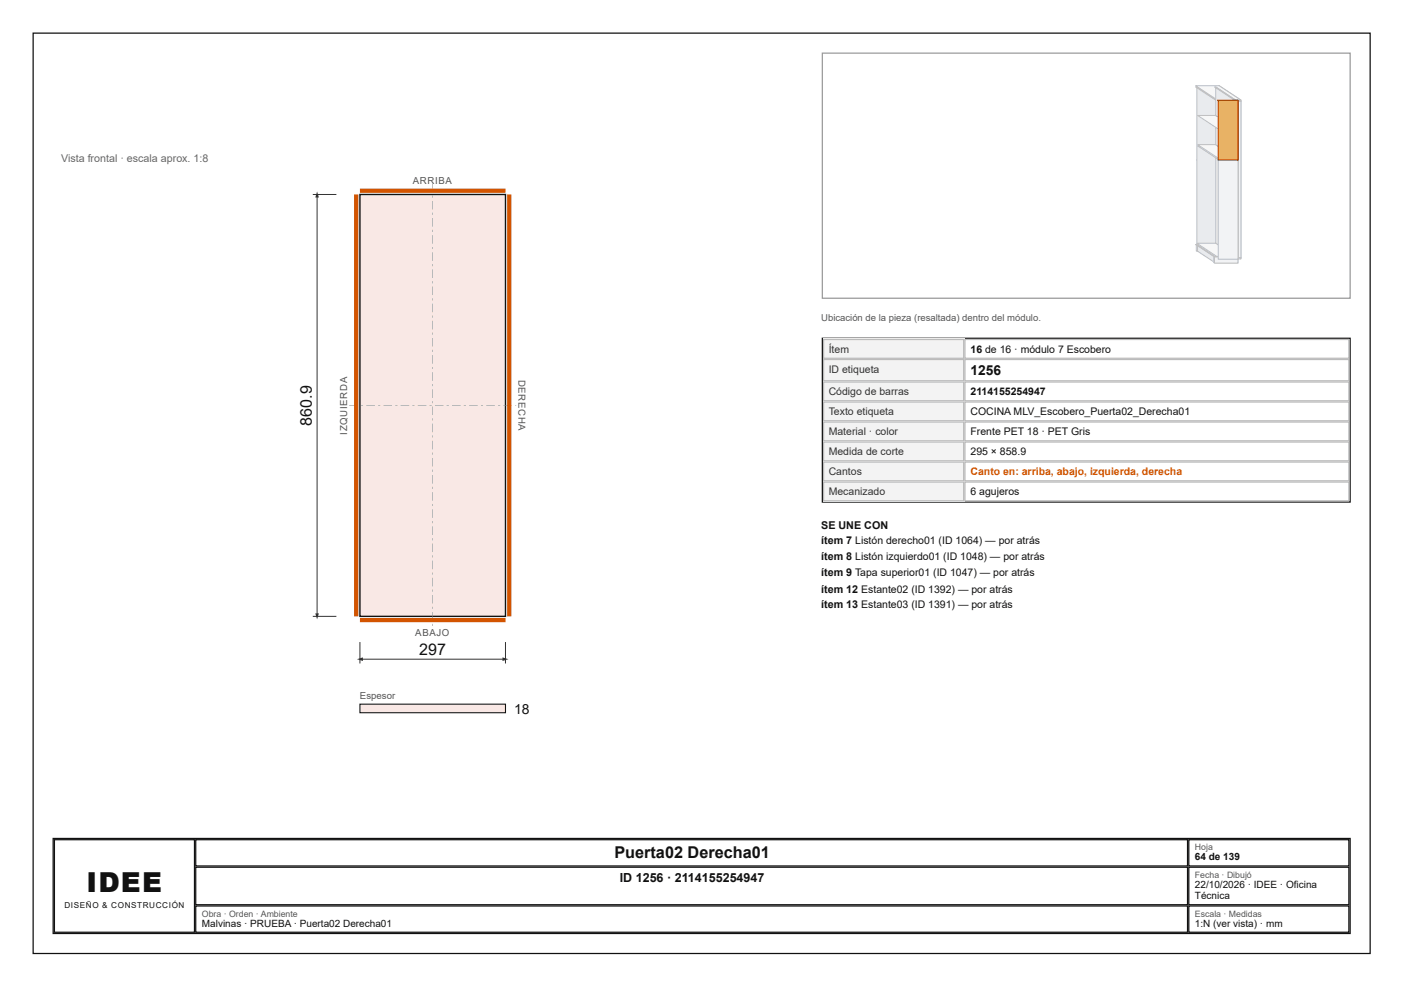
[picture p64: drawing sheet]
<svg xmlns="http://www.w3.org/2000/svg" width="297mm" height="210mm" viewBox="0 0 297 210" stroke-linecap="round" stroke-linejoin="round" font-family="sans-serif">
<defs><g id="words">
<text font-size="5.8" fill="#111" x="18.3" y="188.6">IDEE</text>
<g font-size="3.4" fill="#111">
<text x="65.9" y="90" transform="rotate(-90 65.9 90)">860.9</text>
<text x="88.7" y="138.6">297</text>
<text x="130" y="181.5">Puerta02 Derecha01</text>
</g>
<g font-size="2.9" fill="#111">
<text x="205.3" y="79.4">1256</text>
<text x="108.7" y="151">18</text>
</g>
<text font-size="2.6" fill="#111" x="131.1" y="186.5">ID 1256 · 2114155254947</text>
<text font-size="2.3" fill="#666" x="12.9" y="34.4">Vista frontal · escala aprox. 1:8</text>
<g font-size="2.3" fill="#111">
<text x="173.7" y="111.9">SE UNE CON</text>
<text x="173.7" y="115.1">ítem 7 Listón derecho01 (ID 1064) — por atrás</text>
<text x="173.7" y="118.5">ítem 8 Listón izquierdo01 (ID 1048) — por atrás</text>
<text x="173.7" y="122">ítem 9 Tapa superior01 (ID 1047) — por atrás</text>
<text x="173.7" y="125.4">ítem 12 Estante02 (ID 1392) — por atrás</text>
<text x="173.7" y="128.6">ítem 13 Estante03 (ID 1391) — por atrás</text>
</g>
<g font-size="2.2" fill="#333">
<text x="175.3" y="74.6">Ítem</text>
<text x="175.3" y="78.8">ID etiqueta</text>
<text x="175.3" y="83.6">Código de barras</text>
<text x="175.3" y="87.8">Texto etiqueta</text>
<text x="175.3" y="92.1">Material · color</text>
<text x="175.3" y="96.3">Medida de corte</text>
<text x="175.3" y="100.5">Cantos</text>
<text x="175.3" y="104.8">Mecanizado</text>
</g>
<g font-size="2.2" fill="#111">
<text x="205.3" y="74.6">16 de 16 · módulo 7 Escobero</text>
<text x="205.3" y="83.6">2114155254947</text>
<text x="205.3" y="87.8">COCINA MLV_Escobero_Puerta02_Derecha01</text>
<text x="205.3" y="92.1">Frente PET 18 · PET Gris</text>
<text x="205.3" y="96.3">295 × 858.9</text>
<text x="205.3" y="104.8">6 agujeros</text>
</g>
<text font-size="2.2" fill="#d35400" x="205.3" y="100.5">Canto en: arriba, abajo, izquierda, derecha</text>
<g font-size="2.1" fill="#111">
<text x="252.8" y="182">64 de 139</text>
<text x="252.8" y="187.9">22/10/2026 · IDEE · Oficina</text>
<text x="252.8" y="190.2">Técnica</text>
<text x="42.7" y="196.1">Malvinas · PRUEBA · Puerta02 Derecha01</text>
<text x="252.8" y="196.1">1:N (ver vista) · mm</text>
</g>
<g font-size="2" fill="#555">
<text x="87.3" y="38.9">ARRIBA</text>
<text x="173.7" y="68">Ubicación de la pieza (resaltada) dentro del módulo.</text>
<text x="109.7" y="80.3" transform="rotate(90 109.7 80.3)">DERECHA</text>
<text x="73.4" y="91.9" transform="rotate(-90 73.4 91.9)">IZQUIERDA</text>
<text x="87.9" y="134.5">ABAJO</text>
<text x="76.1" y="147.9">Espesor</text>
</g>
<g font-size="1.9" fill="#555">
<text x="252.8" y="179.9">Hoja</text>
<text x="252.8" y="185.7">Fecha · Dibujó</text>
<text x="42.7" y="193.9">Obra · Orden · Ambiente</text>
<text x="252.8" y="193.9">Escala · Medidas</text>
</g>
<text font-size="1.7" fill="#111" x="13.6" y="192.1">DISEÑO &amp; CONSTRUCCIÓN</text>
</g></defs>
<path d="M7 7h282.9v194.7h-282.9z" fill="none" stroke="#111" stroke-width=".26"/>
<path d="M76.1 41.2h30.8v89.2h-30.8z" fill="#f9e8e5"/>
<path d="M76.1 41.2h30.8v89.2h-30.8z" fill="none" stroke="#111" stroke-width=".29"/>
<g fill="#888">
<path d="M91.5 38.9h.1v1.8h-.1zM91.5 41.4h.1v.4h-.1zM91.5 42.5h.1v1.8h-.1zM91.5 45h.1v.5h-.1zM91.5 46.1h.1v1.8h-.1zM91.5 48.6h.1v.5h-.1zM91.5 49.8h.1v1.8h-.1zM91.5 52.3h.1v.4h-.1zM91.5 53.4h.1v1.8h-.1zM91.5 55.9h.1v.4h-.1zM91.5 57h.1v1.8h-.1zM91.5 59.5h.1v.5h-.1zM91.5 60.6h.1v1.8h-.1zM91.5 63.1h.1v.5h-.1zM91.5 64.3h.1v1.8h-.1zM91.5 66.8h.1v.4h-.1zM91.5 67.9h.1v1.8h-.1zM91.5 70.4h.1v.4h-.1zM91.5 71.5h.1v1.8h-.1zM91.5 74h.1v.5h-.1zM91.5 75.1h.1v1.8h-.1zM91.5 77.6h.1v.5h-.1zM91.5 78.8h.1v1.8h-.1zM91.5 81.2h.1v.5h-.1zM91.5 82.4h.1v1.8h-.1zM91.5 84.9h.1v.4h-.1zM91.5 86h.1v1.8h-.1zM91.5 88.5h.1v.5h-.1zM91.5 89.6h.1v1.8h-.1zM91.5 92.1h.1v.5h-.1zM91.5 93.3h.1v1.8h-.1zM91.5 95.7h.1v.5h-.1zM91.5 96.9h.1v1.8h-.1zM91.5 99.4h.1v.4h-.1zM91.5 100.5h.1v1.8h-.1zM91.5 103h.1v.5h-.1zM91.5 104.1h.1v1.8h-.1zM91.5 106.6h.1v.5h-.1zM91.5 107.8h.1v1.8h-.1zM91.5 110.2h.1v.5h-.1zM91.5 111.4h.1v1.8h-.1zM91.5 113.9h.1v.4h-.1zM91.5 115h.1v1.8h-.1zM91.5 117.5h.1v.5h-.1zM91.5 118.6h.1v1.8h-.1zM91.5 121.1h.1v.5h-.1zM91.5 122.3h.1v1.8h-.1zM91.5 124.7h.1v.5h-.1zM91.5 125.9h.1v1.8h-.1zM91.5 128.4h.1v.4h-.1zM91.5 129.5h.1v1.8h-.1zM91.5 132h.1v.4h-.1z"/>
<path d="M73.9 85.7h1.8v.1h-1.8zM76.4 85.7h.4v.1h-.4zM77.5 85.7h1.8v.1h-1.8zM80 85.7h.4v.1h-.4zM81.1 85.7h1.8v.1h-1.8zM83.6 85.7h.5v.1h-.5zM84.8 85.7h1.8v.1h-1.8zM87.2 85.7h.5v.1h-.5zM88.4 85.7h1.8v.1h-1.8zM90.9 85.7h.4v.1h-.4zM92 85.7h1.8v.1h-1.8zM94.5 85.7h.4v.1h-.4zM95.6 85.7h1.8v.1h-1.8zM98.1 85.7h.5v.1h-.5zM99.2 85.7h1.9v.1h-1.9zM101.7 85.7h.5v.1h-.5zM102.9 85.7h1.8v.1h-1.8zM105.4 85.7h.4v.1h-.4zM106.5 85.7h1.8v.1h-1.8zM109 85.7l.2 .1z"/>
</g>
<path d="M75.3 41.2v89.2M76.1 40.4h30.8M107.7 41.2v89.2M76.1 131.2h30.8" fill="none" stroke="#d35400" stroke-width=".91" stroke-linecap="butt"/>
<path d="M76.1 135.8v4.6M76.1 139.5h30.8M106.9 135.8v4.6" fill="none" stroke="#333" stroke-width=".21"/>
<g fill="#333">
<path d="M75.5 139.5l1.3-.4v.8z"/>
<path d="M106.3 139.1l1.3 .4-1.3 .4z"/>
</g>
<path d="M66.2 41.2h5M67.1 41.2v89.2M66.2 130.4h5" fill="none" stroke="#333" stroke-width=".21"/>
<g fill="#333">
<path d="M67.1 40.5l.4 1.3h-.8z"/>
<path d="M66.7 129.8h.8l-.4 1.2z"/>
</g>
<path d="M76.1 149h30.8v1.8h-30.8z" fill="#f9e8e5"/>
<path d="M76.1 149h30.8v1.8h-30.8z" fill="none" stroke="#111" stroke-width=".23"/>
<path d="M174 11.2h111.6v51.9h-111.6z" fill="none" stroke="#999" stroke-width=".26"/>
<path d="M257 33.8v2.4" fill="none" stroke="#e9ebee" stroke-width=".21"/>
<path d="M253.2 33.8l3.9 .1zM256.9 33.8l.2 .1v2.3l-.2-.1z" fill="none" stroke="#b8bec7" stroke-width=".21"/>
<path d="M253.2 33.9h3.9" fill="none" stroke="#f7f8f9" stroke-width=".21"/>
<path d="M253.3 33.9h3.8v2.3h-3.8z" fill="#f2f3f5"/>
<path d="M253.3 33.9h3.8v2.3h-3.8z" fill="none" stroke="#b8bec7" stroke-width=".21"/>
<path d="M257.9 51.7l.1 .1v1.3l-.1-.1z" fill="#e9ebee"/>
<path d="M252.9 51.7l5.1 .1zM257.9 51.7l.1 .1v1.3l-.1-.1z" fill="none" stroke="#b8bec7" stroke-width=".21"/>
<path d="M252.9 51.8h5.1" fill="none" stroke="#f7f8f9" stroke-width=".21"/>
<path d="M253.1 51.8h4.9v1.3h-4.9z" fill="#f2f3f5"/>
<path d="M253.3 18.5h3.8zM257.1 18.5v33.1zM253.1 51.8h4.9v1.3h-4.9z" fill="none" stroke="#b8bec7" stroke-width=".21"/>
<path d="M257.1 18.5v33.1" fill="none" stroke="#e9ebee" stroke-width=".21"/>
<path d="M253.3 18.5h3.8" fill="none" stroke="#f7f8f9" stroke-width=".21"/>
<path d="M253.4 18.5h3.7v33.1h-3.7z" fill="#f2f3f5"/>
<path d="M253.4 18.5h3.7v33.1h-3.7z" fill="none" stroke="#b8bec7" stroke-width=".21"/>
<path d="M253.3 51.8l3.7 2.5v1.3l-3.7-2.5z" fill="#e9ebee"/>
<path d="M253.3 51.8l3.7 2.5v1.3l-3.7-2.5z" fill="none" stroke="#b8bec7" stroke-width=".21"/>
<path d="M253.1 51.8h.2l3.7 2.5h-.2z" fill="#f7f8f9"/>
<path d="M253.1 51.8h.2l3.7 2.5h-.2z" fill="none" stroke="#b8bec7" stroke-width=".21"/>
<path d="M256.8 54.3h.2v1.3h-.2z" fill="#f2f3f5"/>
<path d="M256.8 54.3h.2v1.3h-.2z" fill="none" stroke="#b8bec7" stroke-width=".21"/>
<path d="M258 51.8l3.7 2.5v1.3l-3.7-2.5z" fill="#e9ebee"/>
<path d="M258 51.8l3.7 2.5v1.3l-3.7-2.5z" fill="none" stroke="#b8bec7" stroke-width=".21"/>
<path d="M257.8 51.8h.2l3.7 2.5h-.2z" fill="#f7f8f9"/>
<path d="M257.8 51.8h.2l3.7 2.5h-.2z" fill="none" stroke="#b8bec7" stroke-width=".21"/>
<path d="M261.5 54.3h.2v1.3h-.2z" fill="#f2f3f5"/>
<path d="M261.5 54.3h.2v1.3h-.2z" fill="none" stroke="#b8bec7" stroke-width=".21"/>
<path d="M253.2 18.4l4.6 3v33.4l-4.6-3.1z" fill="#e9ebee"/>
<path d="M253.2 18.4l4.6 3v33.4l-4.6-3.1z" fill="none" stroke="#b8bec7" stroke-width=".21"/>
<path d="M252.9 18.4h.3l4.6 3h-.2z" fill="#f7f8f9"/>
<path d="M252.9 18.4h.3l4.6 3h-.2zM257.6 21.4h.2v33.4h-.2z" fill="none" stroke="#b8bec7" stroke-width=".21"/>
<path d="M257.7 21.4v33.4" fill="none" stroke="#f2f3f5" stroke-width=".25"/>
<path d="M257.9 18.1l4.6 3.1v.2l-4.6-3z" fill="#e9ebee"/>
<path d="M257.9 18.1l4.6 3.1v.2l-4.6-3z" fill="none" stroke="#b8bec7" stroke-width=".21"/>
<path d="M252.9 18.1h5l4.6 3.1h-4.9z" fill="#f7f8f9"/>
<path d="M252.9 18.1h5l4.6 3.1h-4.9zM257.6 21.2h4.9v.2h-4.9z" fill="none" stroke="#b8bec7" stroke-width=".21"/>
<path d="M257.6 21.3h4.9" fill="none" stroke="#f2f3f5" stroke-width=".26"/>
<path d="M257.9 51.5l4.6 3v.3l-4.6-3.1z" fill="#e9ebee"/>
<path d="M257.9 51.5l4.6 3v.3l-4.6-3.1z" fill="none" stroke="#b8bec7" stroke-width=".21"/>
<path d="M253.2 51.5h4.7l4.6 3h-4.7z" fill="#f7f8f9"/>
<path d="M253.2 51.5h4.7l4.6 3h-4.7zM257.8 54.5h4.7v.3h-4.7z" fill="none" stroke="#b8bec7" stroke-width=".21"/>
<path d="M257.8 54.6h4.7" fill="none" stroke="#f2f3f5" stroke-width=".26"/>
<path d="M257.2 18.4l4.6 3v33.1l-4.6-3z" fill="#e9ebee"/>
<path d="M257.2 18.4l4.6 3v33.1l-4.6-3z" fill="none" stroke="#b8bec7" stroke-width=".21"/>
<path d="M256.9 18.4h.3l4.6 3h-.3z" fill="#f7f8f9"/>
<path d="M256.9 18.4h.3l4.6 3h-.3zM261.5 21.4h.3v33.1h-.3z" fill="none" stroke="#b8bec7" stroke-width=".21"/>
<path d="M261.7 21.4v33.1" fill="none" stroke="#f2f3f5" stroke-width=".25"/>
<path d="M257.1 30.9l4.4 2.9v.3l-4.4-3z" fill="#e9ebee"/>
<path d="M257.1 30.9l4.4 2.9v.3l-4.4-3z" fill="none" stroke="#b8bec7" stroke-width=".21"/>
<path d="M253.4 30.9h3.7l4.4 2.9h-3.7z" fill="#f7f8f9"/>
<path d="M253.4 30.9h3.7l4.4 2.9h-3.7zM257.8 33.8h3.7v.3h-3.7z" fill="none" stroke="#b8bec7" stroke-width=".21"/>
<path d="M257.8 33.9h3.7" fill="none" stroke="#f2f3f5" stroke-width=".26"/>
<path d="M257.1 30.6l4.4 2.9v.3l-4.4-2.9z" fill="#e9ebee"/>
<path d="M257.1 30.6l4.4 2.9v.3l-4.4-2.9z" fill="none" stroke="#b8bec7" stroke-width=".21"/>
<path d="M253.4 30.6h3.7l4.4 2.9h-3.7z" fill="#f7f8f9"/>
<path d="M253.4 30.6h3.7l4.4 2.9h-3.7zM257.8 33.5h3.7v.3h-3.7z" fill="none" stroke="#b8bec7" stroke-width=".21"/>
<path d="M257.8 33.7h3.7" fill="none" stroke="#f2f3f5" stroke-width=".26"/>
<path d="M257.1 24.4l4.4 3v.2l-4.4-2.9z" fill="#e9ebee"/>
<path d="M257.1 24.4l4.4 3v.2l-4.4-2.9z" fill="none" stroke="#b8bec7" stroke-width=".21"/>
<path d="M253.4 24.4h3.7l4.4 3h-3.7z" fill="#f7f8f9"/>
<path d="M253.4 24.4h3.7l4.4 3h-3.7zM257.8 27.4h3.7v.2h-3.7z" fill="none" stroke="#b8bec7" stroke-width=".21"/>
<path d="M257.8 27.5h3.7" fill="none" stroke="#f2f3f5" stroke-width=".26"/>
<path d="M261.7 54.3l.2 .1v1.3l-.2-.1z" fill="#e9ebee"/>
<path d="M256.8 54.3l5.1 .1zM261.7 54.3l.2 .1v1.3l-.2-.1z" fill="none" stroke="#b8bec7" stroke-width=".21"/>
<path d="M256.8 54.3h5.1" fill="none" stroke="#f7f8f9" stroke-width=".21"/>
<path d="M256.9 54.4h5v1.3h-5z" fill="#f2f3f5"/>
<path d="M262.4 21.3l.1 .1v33.1l-.1-.1zM256.9 54.4h5v1.3h-5z" fill="none" stroke="#b8bec7" stroke-width=".21"/>
<path d="M262.4 21.3v33.2" fill="none" stroke="#e9ebee" stroke-width=".21"/>
<path d="M261.7 21.3l.8 .1z" fill="#f7f8f9"/>
<path d="M261.7 21.3l.8 .1z" fill="none" stroke="#b8bec7" stroke-width=".21"/>
<path d="M261.8 21.4h.7v33.1h-.7z" fill="#f2f3f5"/>
<path d="M257.6 33.8l4.3 .1zM261.8 33.8l.1 .1v20.9h-.1zM261.8 21.4h.7v33.1h-.7z" fill="none" stroke="#b8bec7" stroke-width=".21"/>
<path d="M261.8 33.8v21" fill="none" stroke="#e9ebee" stroke-width=".21"/>
<path d="M257.6 33.9h4.3" fill="none" stroke="#f7f8f9" stroke-width=".21"/>
<path d="M257.7 33.9h4.2v20.9h-4.2z" fill="#f2f3f5"/>
<path d="M257.7 33.9h4.2v20.9h-4.2z" fill="none" stroke="#b8bec7" stroke-width=".21"/>
<path d="M261.8 21.2v12.7" fill="none" stroke="#e59866" stroke-width=".21"/>
<path d="M257.6 21.2l4.3 .1zM261.8 21.2l.1 .1v12.6l-.1-.1z" fill="none" stroke="#a04000" stroke-width=".21"/>
<path d="M257.6 21.2h4.3" fill="none" stroke="#f8c471" stroke-width=".21"/>
<path d="M257.7 21.3h4.2v12.6h-4.2z" fill="#f5b041"/>
<path d="M257.7 21.3h4.2v12.6h-4.2z" fill="none" stroke="#a04000" stroke-width=".21"/>
<path d="M174 71.6h111.6v34.6h-111.6z" fill="none" stroke="#111" stroke-width=".26"/>
<path d="M174.1 71.7h29.9v4.2h-29.9z" fill="#f3f3f3"/>
<path d="M174.2 71.8h29.7v4h-29.7zM204.1 71.8h81.3v4h-81.3z" fill="none" stroke="#bbb" stroke-width=".26"/>
<path d="M174.1 75.9h29.9v4.8h-29.9z" fill="#f3f3f3"/>
<path d="M174.2 76.1h29.7v4.5h-29.7zM204.1 76.1h81.3v4.5h-81.3z" fill="none" stroke="#bbb" stroke-width=".26"/>
<path d="M174.1 80.7h29.9v4.2h-29.9z" fill="#f3f3f3"/>
<path d="M174.2 80.8h29.7v4h-29.7zM204.1 80.8h81.3v4h-81.3z" fill="none" stroke="#bbb" stroke-width=".26"/>
<path d="M174.1 84.9h29.9v4.3h-29.9z" fill="#f3f3f3"/>
<path d="M174.2 85.1h29.7v3.9h-29.7zM204.1 85.1h81.3v3.9h-81.3z" fill="none" stroke="#bbb" stroke-width=".26"/>
<path d="M174.1 89.2h29.9v4.2h-29.9z" fill="#f3f3f3"/>
<path d="M174.2 89.3h29.7v4h-29.7zM204.1 89.3h81.3v4h-81.3z" fill="none" stroke="#bbb" stroke-width=".26"/>
<path d="M174.1 93.4h29.9v4.2h-29.9z" fill="#f3f3f3"/>
<path d="M174.2 93.5h29.7v4h-29.7zM204.1 93.5h81.3v4h-81.3z" fill="none" stroke="#bbb" stroke-width=".26"/>
<path d="M174.1 97.6h29.9v4.3h-29.9z" fill="#f3f3f3"/>
<path d="M174.2 97.8h29.7v3.9h-29.7zM204.1 97.8h81.3v3.9h-81.3z" fill="none" stroke="#bbb" stroke-width=".26"/>
<path d="M174.1 101.9h29.9v4.2h-29.9z" fill="#f3f3f3"/>
<path d="M174.2 102h29.7v4h-29.7zM204.1 102h81.3v4h-81.3z" fill="none" stroke="#bbb" stroke-width=".26"/>
<path d="M11.2 177.4h274.4v20.1h-274.4zM11.5 177.7h29.6v19.5h-29.6zM41.4 177.7h209.8v5.5h-209.8zM251.5 177.7h33.9v5.5h-33.9zM41.4 183.5h209.8v7.9h-209.8zM41.4 191.7h209.8v5.5h-209.8zM251.5 183.5h33.9v7.9h-33.9zM251.5 191.7h33.9v5.5h-33.9z" fill="none" stroke="#111" stroke-width=".26"/>
<use href="#words"/>
</svg>
